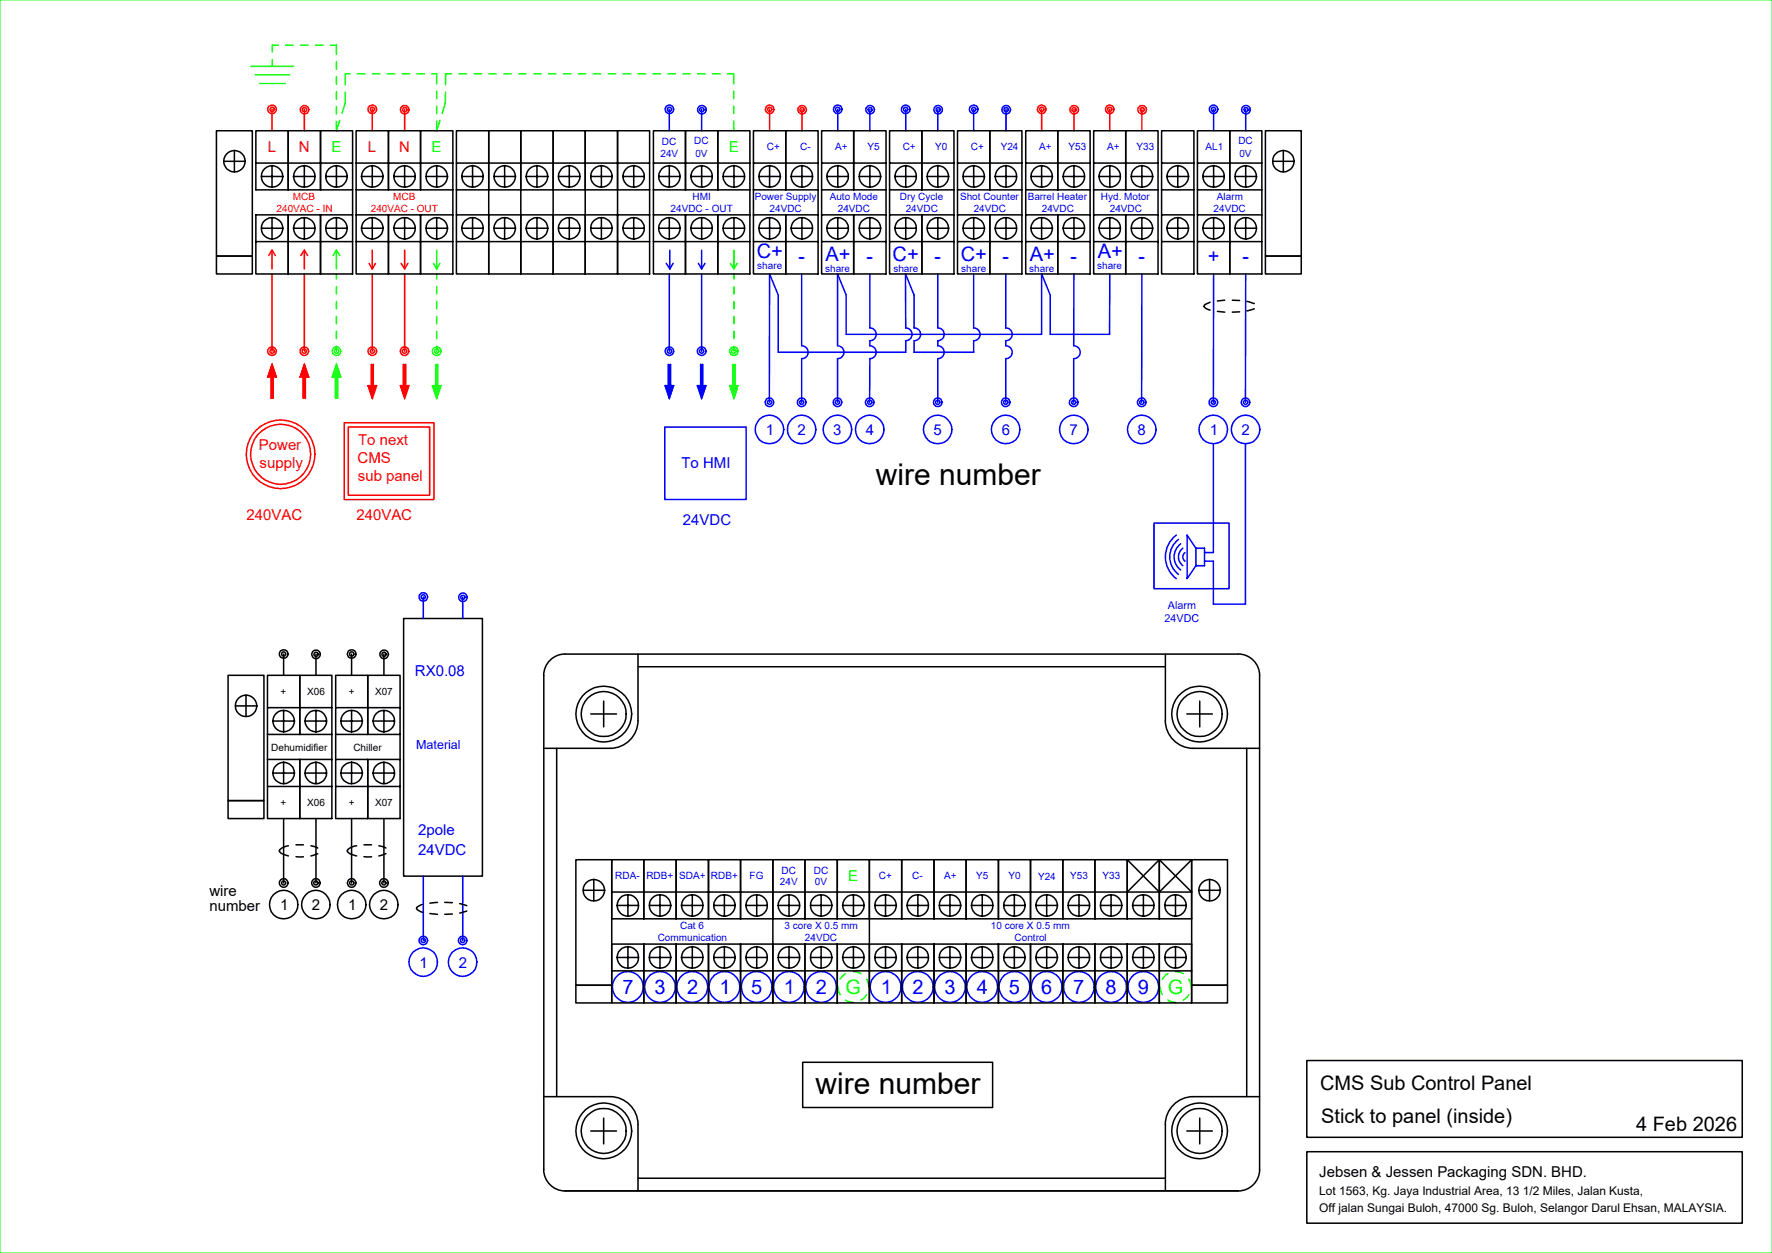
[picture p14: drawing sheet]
<svg xmlns="http://www.w3.org/2000/svg" width="297mm" height="210mm" viewBox="0 0 297 210" stroke-linecap="round" stroke-linejoin="round" font-family="sans-serif">
<defs><g id="words">
<g font-size="5">
<text x="146.8" y="81.3">wire number</text>
<text x="136.7" y="183.3">wire number</text>
</g>
<g font-size="3.4" fill="#00f">
<text x="126.8" y="43.2">C+</text>
<text x="133.9" y="44.1">-</text>
<text x="138.4" y="43.7">A+</text>
<text x="145.2" y="44.1">-</text>
<text x="149.6" y="43.8">C+</text>
<text x="156.6" y="44.1">-</text>
<text x="161" y="43.8">C+</text>
<text x="168" y="44.1">-</text>
<text x="172.6" y="43.7">A+</text>
<text x="179.5" y="44.1">-</text>
<text x="184" y="43.2">A+</text>
<text x="190.8" y="44.1">-</text>
<text x="202.4" y="44.1">+</text>
<text x="208.2" y="44.1">-</text>
<text x="104.3" y="166.6">7</text>
<text x="109.7" y="166.6">3</text>
<text x="115.1" y="166.6">2</text>
<text x="120.6" y="166.6">1</text>
<text x="125.9" y="166.6">5</text>
<text x="131.4" y="166.6">1</text>
<text x="136.7" y="166.6">2</text>
<text x="147.6" y="166.6">1</text>
<text x="153" y="166.6">2</text>
<text x="158.3" y="166.6">3</text>
<text x="163.7" y="166.6">4</text>
<text x="169.1" y="166.6">5</text>
<text x="174.5" y="166.6">6</text>
<text x="179.9" y="166.6">7</text>
<text x="185.3" y="166.6">8</text>
<text x="190.7" y="166.6">9</text>
</g>
<g font-size="3.4" fill="#0f0">
<text x="141.7" y="166.6">G</text>
<text x="195.7" y="166.6">G</text>
</g>
<g font-size="3.3">
<text x="221.3" y="182.7">CMS Sub Control Panel</text>
<text x="221.4" y="188.2">Stick to panel (inside)</text>
<text x="274.2" y="189.6">4 Feb 2026</text>
</g>
<g font-size="2.5" fill="#f00">
<text x="44.9" y="25.5">L</text>
<text x="50.1" y="25.5">N</text>
<text x="61.6" y="25.5">L</text>
<text x="66.9" y="25.5">N</text>
<text x="43.4" y="75.4">Power</text>
<text x="59.9" y="77.7">CMS</text>
<text x="60" y="74.7">To next</text>
<text x="43.5" y="78.4">supply</text>
<text x="60" y="80.7">sub panel</text>
<text x="41.3" y="87.2">240VAC</text>
<text x="59.7" y="87.2">240VAC</text>
</g>
<g font-size="2.5" fill="#0f0">
<text x="55.5" y="25.5">E</text>
<text x="72.3" y="25.5">E</text>
<text x="122.1" y="25.5">E</text>
<text x="142.2" y="147.7">E</text>
</g>
<g font-size="2.5" fill="#00f">
<text x="128.4" y="72.9">1</text>
<text x="133.7" y="72.9">2</text>
<text x="139.7" y="72.9">3</text>
<text x="145.1" y="72.9">4</text>
<text x="156.5" y="72.9">5</text>
<text x="167.9" y="72.9">6</text>
<text x="179.3" y="72.9">7</text>
<text x="190.7" y="72.9">8</text>
<text x="202.8" y="72.9">1</text>
<text x="208.1" y="72.9">2</text>
<text x="114.2" y="78.5">To HMI</text>
<text x="114.5" y="87.9">24VDC</text>
<text x="69.6" y="113.3">RX0.08</text>
<text x="70.1" y="140">2pole</text>
<text x="70.1" y="143.3">24VDC</text>
<text x="70.3" y="162.2">1</text>
<text x="76.9" y="162.2">2</text>
</g>
<g font-size="2.5">
<text x="35.1" y="150.1">wire</text>
<text x="35.1" y="152.7">number</text>
<text x="46.9" y="152.5">1</text>
<text x="52.3" y="152.5">2</text>
<text x="58.3" y="152.5">1</text>
<text x="63.7" y="152.5">2</text>
<text x="221.1" y="197.2">Jebsen &amp; Jessen Packaging SDN. BHD.</text>
</g>
<text font-size="2.1" fill="#00f" x="69.8" y="125.5">Material</text>
<g font-size="2">
<text x="221.1" y="203.2">Off jalan Sungai Buloh, 47000 Sg. Buloh, Selangor Darul Ehsan, MALAYSIA.</text>
<text x="221.1" y="200.2">Lot 1563, Kg. Jaya Industrial Area, 13 1/2 Miles, Jalan Kusta,</text>
</g>
<g font-size="1.8" fill="#00f">
<text x="195.2" y="104.2">24VDC</text>
<text x="195.7" y="102">Alarm</text>
</g>
<g font-size="1.7" fill="#00f">
<text x="110.7" y="26.2">24V</text>
<text x="111" y="24.2">DC</text>
<text x="116.4" y="24.2">DC</text>
<text x="116.5" y="26.2">0V</text>
<text x="128.5" y="25.2">C+</text>
<text x="134.1" y="25.2">C-</text>
<text x="140" y="25.2">A+</text>
<text x="145.4" y="25.2">Y5</text>
<text x="151.3" y="25.2">C+</text>
<text x="156.8" y="25.2">Y0</text>
<text x="162.7" y="25.2">C+</text>
<text x="167.7" y="25.2">Y24</text>
<text x="174.2" y="25.2">A+</text>
<text x="179.1" y="25.2">Y53</text>
<text x="185.5" y="25.2">A+</text>
<text x="190.5" y="25.2">Y33</text>
<text x="202.1" y="25.2">AL1</text>
<text x="207.6" y="24.2">DC</text>
<text x="207.7" y="26.2">0V</text>
<text x="112.4" y="35.5">24VDC - OUT</text>
<text x="116.1" y="33.5">HMI</text>
<text x="126.5" y="33.5">Power Supply</text>
<text x="129" y="35.5">24VDC</text>
<text x="139.1" y="33.5">Auto Mode</text>
<text x="140.4" y="35.5">24VDC</text>
<text x="150.8" y="33.5">Dry Cycle</text>
<text x="151.8" y="35.5">24VDC</text>
<text x="160.9" y="33.5">Shot Counter</text>
<text x="163.2" y="35.5">24VDC</text>
<text x="172.3" y="33.5">Barrel Heater</text>
<text x="174.6" y="35.5">24VDC</text>
<text x="184.5" y="33.5">Hyd. Motor</text>
<text x="186" y="35.5">24VDC</text>
<text x="203.4" y="35.5">24VDC</text>
<text x="204" y="33.5">Alarm</text>
<text x="126.9" y="45">share</text>
<text x="138.3" y="45.5">share</text>
<text x="149.7" y="45.5">share</text>
<text x="161.1" y="45.5">share</text>
<text x="172.5" y="45.5">share</text>
<text x="183.9" y="45">share</text>
<text x="103.1" y="147.4">RDA-</text>
<text x="108.3" y="147.4">RDB+</text>
<text x="113.8" y="147.4">SDA+</text>
<text x="119.2" y="147.4">RDB+</text>
<text x="125.6" y="147.4">FG</text>
<text x="130.7" y="148.4">24V</text>
<text x="131" y="146.4">DC</text>
<text x="136.4" y="146.4">DC</text>
<text x="136.6" y="148.4">0V</text>
<text x="147.3" y="147.4">C+</text>
<text x="152.9" y="147.4">C-</text>
<text x="158.2" y="147.4">A+</text>
<text x="163.6" y="147.4">Y5</text>
<text x="169" y="147.4">Y0</text>
<text x="174" y="147.4">Y24</text>
<text x="179.4" y="147.4">Y53</text>
<text x="184.8" y="147.4">Y33</text>
<text x="114" y="155.7">Cat 6</text>
<text x="131.5" y="155.7">3 core X 0.5 mm</text>
<text x="166.1" y="155.7">10 core X 0.5 mm</text>
<text x="110.2" y="157.7">Communication</text>
<text x="134.9" y="157.7">24VDC</text>
<text x="170.1" y="157.7">Control</text>
</g>
<g font-size="1.7" fill="#f00">
<text x="46.4" y="35.5">240VAC - IN</text>
<text x="49.1" y="33.5">MCB</text>
<text x="62.1" y="35.5">240VAC - OUT</text>
<text x="65.9" y="33.5">MCB</text>
</g>
<g font-size="1.7">
<text x="47" y="116.5">+</text>
<text x="51.5" y="116.5">X06</text>
<text x="58.5" y="116.5">+</text>
<text x="62.9" y="116.5">X07</text>
<text x="45.5" y="125.8">Dehumidifier</text>
<text x="59.2" y="125.8">Chiller</text>
<text x="47" y="135.1">+</text>
<text x="51.5" y="135.1">X06</text>
<text x="58.5" y="135.1">+</text>
<text x="62.9" y="135.1">X07</text>
</g>
</g></defs>
<g fill="none" stroke="#000" stroke-width=".25">
<path d="M36.3 21.9h6v21h-6zM37.5 27h3.6M39.3 25.2v3.6M42.9 21.9h5.4v9.9v-9.9h5.4v9.9v-9.9h5.4v9.9h-16.2zM42.9 27.3h16.2M43.8 29.6h3.6a1.8 1.8 0 0 1-2.4 1.7 1.8 1.8 0 0 1-.8-2.8 1.8 1.8 0 0 1 3 .2l.2 .9M43.8 38.3h3.6a1.8 1.8 0 0 1-2.4 1.7 1.8 1.8 0 0 1-.8-2.8 1.8 1.8 0 0 1 3 .2l.2 .9M45.6 27.8v3.6M45.6 36.5v3.6M49.2 29.6h3.6a1.8 1.8 0 0 1-2.6 1.5 1.8 1.8 0 0 1-.3-3 1.8 1.8 0 0 1 2.8 1l.1 .5M49.2 38.3h3.6a1.79 1.79 0 0 1-2.5 1.6 1.79 1.79 0 0 1-.6-2.9 1.79 1.79 0 0 1 2.9 .4l.2 .9M51 27.8v3.6"/>
<path d="M51 36.5v3.6M54.6 29.6h3.6a1.8 1.8 0 0 1-2.4 1.7 1.8 1.8 0 0 1-.8-2.8 1.8 1.8 0 0 1 3 .2l.2 .9M54.6 38.3h3.6a1.8 1.8 0 0 1-2.4 1.7 1.8 1.8 0 0 1-.8-2.8 1.8 1.8 0 0 1 3 .2l.2 .9M56.4 27.8v3.6M56.4 36.5v3.6M59.1 31.8v14.1h-5.4v-9.9v9.9h-5.4v-9.9v9.9h-5.4v-9.9h16.2M59.7 31.8v-9.9h5.4v9.9v-9.9h5.4v9.9v-9.9h5.4v9.9M59.7 36h16.2M59.7 31.8h16.2M59.7 27.3h16.2M59.7 31.8v4.2M60.6 29.6h3.6a1.8 1.8 0 0 1-2.4 1.7 1.8 1.8 0 0 1-.8-2.8 1.8 1.8 0 0 1 3 .2l.2 .9"/>
<path d="M60.6 38.3h3.6a1.8 1.8 0 0 1-2.4 1.7 1.8 1.8 0 0 1-.8-2.8 1.8 1.8 0 0 1 3 .2l.2 .9M62.4 27.8v3.6M62.4 36.5v3.6M66 29.6h3.6a1.8 1.8 0 0 1-2.6 1.5 1.8 1.8 0 0 1-.3-3 1.8 1.8 0 0 1 2.9 1v.5M66 38.3h3.6a1.78 1.78 0 0 1-2.4 1.7 1.78 1.78 0 0 1-.8-2.8 1.78 1.78 0 0 1 2.9 .2l.3 .4v.5M67.8 27.8v3.6M67.8 36.5v3.6M71.4 29.6h3.6a1.8 1.8 0 0 1-2.4 1.7 1.8 1.8 0 0 1-.8-2.8 1.8 1.8 0 0 1 3 .2l.2 .9M71.4 38.3h3.6a1.8 1.8 0 0 1-2.4 1.7 1.8 1.8 0 0 1-.8-2.8 1.8 1.8 0 0 1 3 .2l.2 .9M73.2 27.8v3.6M73.2 36.5v3.6M75.9 31.8v14.1h-5.4v-9.9v9.9h-5.4v-9.9v9.9h-5.4v-9.9"/>
<path d="M76.5 31.8v-9.9h5.4v9.9M76.5 36h32.4M76.5 31.8h32.4M76.5 27.3h32.4M76.5 31.8v4.2M77.4 29.6h3.6a1.8 1.8 0 0 1-2.6 1.5 1.8 1.8 0 0 1-.3-3 1.8 1.8 0 0 1 2.8 1l.1 .5M77.4 38.3h3.6a1.79 1.79 0 0 1-2.5 1.6 1.79 1.79 0 0 1-.6-2.9 1.79 1.79 0 0 1 2.9 .4l.2 .9M79.2 27.8v3.6M79.2 36.5v3.6M81.9 31.8v14.1h-5.4v-9.9M81.9 31.8v-9.9h5.4v9.9M82.8 29.6h3.6a1.8 1.8 0 0 1-2.4 1.7 1.8 1.8 0 0 1-.8-2.8 1.8 1.8 0 0 1 2.9 .2l.3 .9"/>
<path d="M82.8 38.3h3.6a1.8 1.8 0 0 1-2.4 1.7 1.8 1.8 0 0 1-.8-2.8 1.8 1.8 0 0 1 2.9 .2l.3 .9M84.6 27.8v3.6M84.6 36.5v3.6M87.3 31.8v14.1h-5.4v-9.9M87.3 31.8v-9.9h5.4v9.9M88.2 29.6h3.6a1.8 1.8 0 0 1-2.4 1.7 1.8 1.8 0 0 1-.8-2.8 1.8 1.8 0 0 1 3 .2l.2 .9M88.2 38.3h3.6a1.8 1.8 0 0 1-2.4 1.7 1.8 1.8 0 0 1-.8-2.8 1.8 1.8 0 0 1 3 .2l.2 .9M90 27.8v3.6M90 36.5v3.6M92.7 31.8v14.1h-5.4v-9.9M92.7 31.8v-9.9h5.4v9.9M93.6 29.6h3.6a1.8 1.8 0 0 1-2.4 1.7 1.8 1.8 0 0 1-.8-2.8 1.8 1.8 0 0 1 2.9 .2l.3 .4v.5"/>
<path d="M93.6 38.3h3.6a1.8 1.8 0 0 1-2.4 1.7 1.8 1.8 0 0 1-.8-2.8 1.8 1.8 0 0 1 2.9 .2l.3 .4v.5M95.4 27.8v3.6M95.4 36.5v3.6M98.1 31.8v14.1h-5.4v-9.9M98.1 31.8v-9.9h5.4v9.9M99 29.6h3.6a1.8 1.8 0 0 1-2.4 1.7 1.8 1.8 0 0 1-.8-2.8 1.8 1.8 0 0 1 3 .2l.2 .9M99 38.3h3.6a1.8 1.8 0 0 1-2.4 1.7 1.8 1.8 0 0 1-.8-2.8 1.8 1.8 0 0 1 3 .2l.2 .9M100.8 27.8v3.6M100.8 36.5v3.6M103.5 31.8v14.1h-5.4v-9.9M103.5 31.8v-9.9h5.4v9.9M104.4 29.6h3.6a1.8 1.8 0 0 1-2.6 1.5 1.8 1.8 0 0 1-.3-3 1.8 1.8 0 0 1 2.8 1l.1 .5"/>
<path d="M104.4 38.3h3.6a1.78 1.78 0 0 1-2.4 1.7 1.78 1.78 0 0 1-.8-2.8 1.78 1.78 0 0 1 2.9 .2l.2 .4 .1 .5M106.2 27.8v3.6M106.2 36.5v3.6M108.9 31.8v14.1h-5.4v-9.9M109.5 31.8v-9.9h5.4v9.9v-9.9h5.4v9.9v-9.9h5.4v9.9M109.5 36h16.2M109.5 31.8h16.2M109.5 27.3h16.2M109.5 31.8v4.2M110.4 29.6h3.6a1.8 1.8 0 0 1-2.4 1.7 1.8 1.8 0 0 1-.8-2.8 1.8 1.8 0 0 1 2.9 .2l.3 .9M110.4 38.3h3.6a1.8 1.8 0 0 1-2.4 1.7 1.8 1.8 0 0 1-.8-2.8 1.8 1.8 0 0 1 2.9 .2l.3 .9M112.2 27.8v3.6"/>
<path d="M112.2 36.5v3.6M115.8 29.6h3.6a1.8 1.8 0 0 1-2.6 1.5 1.8 1.8 0 0 1-.3-3 1.8 1.8 0 0 1 2.8 1l.1 .5M115.8 38.3h3.6a1.79 1.79 0 0 1-2.5 1.6 1.79 1.79 0 0 1-.7-2.9 1.79 1.79 0 0 1 3 .4l.2 .9M117.6 27.8v3.6M117.6 36.5v3.6M121.2 29.6h3.6a1.8 1.8 0 0 1-2.4 1.7 1.8 1.8 0 0 1-.8-2.8 1.8 1.8 0 0 1 2.9 .2l.3 .4v.5M121.2 38.3h3.6a1.8 1.8 0 0 1-2.4 1.7 1.8 1.8 0 0 1-.8-2.8 1.8 1.8 0 0 1 2.9 .2l.3 .4v.5M123 27.8v3.6M123 36.5v3.6M125.7 31.8v14.1h-5.4v-9.9v9.9h-5.4v-9.9v9.9h-5.4v-9.9M126.3 31.8v-9.9h5.4v9.9v-9.9h5.4v9.9M126.3 36h10.8"/>
<path d="M126.3 31.8h10.8M126.3 27.3h10.8M126.3 31.8v4.2M127.2 29.6h3.6a1.8 1.8 0 0 1-2.4 1.7 1.8 1.8 0 0 1-.8-2.8 1.8 1.8 0 0 1 3 .2l.2 .9M127.2 38.3h3.6a1.8 1.8 0 0 1-2.4 1.7 1.8 1.8 0 0 1-.8-2.8 1.8 1.8 0 0 1 3 .2l.2 .9M129 27.8v3.6M129 36.5v3.6M132.6 29.6h3.6a1.8 1.8 0 0 1-2.6 1.5 1.8 1.8 0 0 1-.3-3 1.8 1.8 0 0 1 2.8 1l.1 .5M132.6 38.3h3.6a1.79 1.79 0 0 1-2.5 1.6 1.79 1.79 0 0 1-.6-2.9 1.79 1.79 0 0 1 2.9 .4l.2 .9M134.4 27.8v3.6M134.4 36.5v3.6M137.1 31.8v14.1h-5.4v-9.9v9.9h-5.4v-9.9"/>
<path d="M137.7 31.8v-9.9h5.4v9.9v-9.9h5.4v9.9M137.7 36h10.8M137.7 31.8h10.8M137.7 27.3h10.8M137.7 31.8v4.2M138.6 29.6h3.6a1.8 1.8 0 0 1-2.4 1.7 1.8 1.8 0 0 1-.8-2.8 1.8 1.8 0 0 1 2.9 .2l.3 .4v.5M138.6 38.3h3.6a1.8 1.8 0 0 1-2.4 1.7 1.8 1.8 0 0 1-.8-2.8 1.8 1.8 0 0 1 2.9 .2l.3 .4v.5M140.4 27.8v3.6M140.4 36.5v3.6M144 29.6h3.6a1.8 1.8 0 0 1-2.4 1.7 1.8 1.8 0 0 1-.8-2.8 1.8 1.8 0 0 1 3 .2l.2 .9M144 38.3h3.6a1.8 1.8 0 0 1-2.4 1.7 1.8 1.8 0 0 1-.8-2.8 1.8 1.8 0 0 1 3 .2l.2 .9M145.8 27.8v3.6"/>
<path d="M145.8 36.5v3.6M148.5 31.8v14.1h-5.4v-9.9v9.9h-5.4v-9.9M149.1 31.8v-9.9h5.4v9.9v-9.9h5.4v9.9M149.1 36h10.8M149.1 31.8h10.8M149.1 27.3h10.8M149.1 31.8v4.2M150 29.6h3.6a1.8 1.8 0 0 1-2.6 1.5 1.8 1.8 0 0 1-.3-3 1.8 1.8 0 0 1 2.8 1l.1 .5M150 38.3h3.6a1.79 1.79 0 0 1-2.5 1.6 1.79 1.79 0 0 1-.6-2.9 1.79 1.79 0 0 1 2.9 .4l.2 .9M151.8 27.8v3.6M151.8 36.5v3.6M155.4 29.6h3.6a1.8 1.8 0 0 1-2.4 1.7 1.8 1.8 0 0 1-.8-2.8 1.8 1.8 0 0 1 2.9 .2l.3 .9"/>
<path d="M155.4 38.3h3.6a1.8 1.8 0 0 1-2.4 1.7 1.8 1.8 0 0 1-.8-2.8 1.8 1.8 0 0 1 2.9 .2l.3 .9M157.2 27.8v3.6M157.2 36.5v3.6M159.9 31.8v14.1h-5.4v-9.9v9.9h-5.4v-9.9M160.5 31.8v-9.9h5.4v9.9v-9.9h5.4v9.9M160.5 36h10.8M160.5 31.8h10.8M160.5 27.3h10.8M160.5 31.8v4.2M161.4 29.6h3.6a1.8 1.8 0 0 1-2.4 1.7 1.8 1.8 0 0 1-.8-2.8 1.8 1.8 0 0 1 3 .2l.2 .9M161.4 38.3h3.6a1.8 1.8 0 0 1-2.4 1.7 1.8 1.8 0 0 1-.8-2.8 1.8 1.8 0 0 1 3 .2l.2 .9M163.2 27.8v3.6"/>
<path d="M163.2 36.5v3.6M166.8 29.6h3.6a1.8 1.8 0 0 1-2.6 1.5 1.8 1.8 0 0 1-.3-3 1.8 1.8 0 0 1 2.8 1l.1 .5M166.8 38.3h3.6a1.79 1.79 0 0 1-2.5 1.6 1.79 1.79 0 0 1-.6-2.9 1.79 1.79 0 0 1 2.9 .4l.2 .9M168.6 27.8v3.6M168.6 36.5v3.6M171.3 31.8v14.1h-5.4v-9.9v9.9h-5.4v-9.9M171.9 31.8v-9.9h5.4v9.9v-9.9h5.4v9.9M171.9 36h10.8M171.9 31.8h10.8M171.9 27.3h10.8M171.9 31.8v4.2M172.8 29.6h3.6a1.8 1.8 0 0 1-2.4 1.7 1.8 1.8 0 0 1-.8-2.8 1.8 1.8 0 0 1 2.9 .2l.3 .9"/>
<path d="M172.8 38.3h3.6a1.8 1.8 0 0 1-2.4 1.7 1.8 1.8 0 0 1-.8-2.8 1.8 1.8 0 0 1 2.9 .2l.3 .9M174.6 27.8v3.6M174.6 36.5v3.6M178.2 29.6h3.6a1.8 1.8 0 0 1-2.6 1.5 1.8 1.8 0 0 1-.3-3 1.8 1.8 0 0 1 2.8 1l.1 .5M178.2 38.3h3.6a1.79 1.79 0 0 1-2.5 1.6 1.79 1.79 0 0 1-.7-2.9 1.79 1.79 0 0 1 3 .4l.2 .9M180 27.8v3.6M180 36.5v3.6M182.7 31.8v14.1h-5.4v-9.9v9.9h-5.4v-9.9M183.3 31.8v-9.9h5.4v9.9v-9.9h5.4v9.9M183.3 36h10.8M183.3 31.8h10.8M183.3 27.3h10.8"/>
<path d="M183.3 31.8v4.2M184.2 29.6h3.6a1.8 1.8 0 0 1-2.6 1.5 1.8 1.8 0 0 1-.3-3 1.8 1.8 0 0 1 2.8 1l.1 .5M184.2 38.3h3.6a1.79 1.79 0 0 1-2.5 1.6 1.79 1.79 0 0 1-.6-2.9 1.79 1.79 0 0 1 2.9 .4l.2 .9M186 27.8v3.6M186 36.5v3.6M189.6 29.6h3.6a1.8 1.8 0 0 1-2.4 1.7 1.8 1.8 0 0 1-.8-2.8 1.8 1.8 0 0 1 3 .2l.2 .9M189.6 38.3h3.6a1.8 1.8 0 0 1-2.4 1.7 1.8 1.8 0 0 1-.8-2.8 1.8 1.8 0 0 1 3 .2l.2 .9M191.4 27.8v3.6M191.4 36.5v3.6M194.1 31.8v14.1h-5.4v-9.9v9.9h-5.4v-9.9M194.7 31.8v-9.9h5.4v9.9M194.7 36h5.4"/>
<path d="M194.7 31.8h5.4M194.7 27.3h5.4M194.7 31.8v4.2M195.6 29.6h3.6a1.8 1.8 0 0 1-2.4 1.7 1.8 1.8 0 0 1-.8-2.8 1.8 1.8 0 0 1 3 .2l.2 .9M195.6 38.3h3.6a1.8 1.8 0 0 1-2.4 1.7 1.8 1.8 0 0 1-.8-2.8 1.8 1.8 0 0 1 3 .2l.2 .9M197.4 27.8v3.6M197.4 36.5v3.6M200.1 31.8v14.1h-5.4v-9.9M200.7 31.8v-9.9h5.4v9.9v-9.9h5.4v9.9M200.7 36h10.8M200.7 31.8h10.8M200.7 27.3h10.8"/>
<path d="M200.7 31.8v4.2M201.6 29.6h3.6a1.8 1.8 0 0 1-2.6 1.5 1.8 1.8 0 0 1-.3-3 1.8 1.8 0 0 1 2.8 1l.1 .5M201.6 38.3h3.6a1.79 1.79 0 0 1-2.5 1.6 1.79 1.79 0 0 1-.6-2.9 1.79 1.79 0 0 1 2.9 .4l.2 .9M203.4 27.8v3.6M203.4 36.5v3.6M207 29.6h3.6a1.8 1.8 0 0 1-2.4 1.7 1.8 1.8 0 0 1-.8-2.8 1.8 1.8 0 0 1 3 .2l.2 .9M207 38.3h3.6a1.8 1.8 0 0 1-2.4 1.7 1.8 1.8 0 0 1-.8-2.8 1.8 1.8 0 0 1 3 .2l.2 .9M208.8 27.8v3.6M208.8 36.5v3.6M211.5 31.8v14.1h-5.4v-9.9v9.9h-5.4v-9.9M212.1 21.9h6v21h-6zM213.3 27h3.6"/>
<path d="M215.1 25.2v3.6M36.3 42.9h6v3h-6zM42.9 40.5h16.2M59.7 40.5h16.2M76.5 40.5h32.4M109.5 40.5h16.2M126.3 40.5h10.8M137.7 40.5h10.8M149.1 40.5h10.8M160.5 40.5h10.8M171.9 40.5h10.8M183.3 40.5h10.8"/>
<path d="M194.7 40.5h5.4M200.7 40.5h10.8M202.8 50.7a1.46 1.46 0 0 0-1 .6 1.28 1.28 0 0 0 1 .7M204 52.2l1.3 .1M205.3 50.3l-1.3 .1M206.5 50.3l1.3 .1M207.8 52.3h-1.3M209 50.5l1.2 .4M210.2 51.8l-1.2 .3M212.1 42.9h6v3h-6zM38.2 113.2h6v21h-6zM39.5 118.3h3.6"/>
<path d="M41.2 116.5v3.6M44.8 118.6h10.8M47.5 109.6v3.6M47.5 119.1v3.6M53 109.6v3.6M53 119.1v3.6M56.3 118.6h10.8M58.9 109.6v3.6M58.9 119.1v3.6M64.3 109.6v3.6M64.3 119.1v3.6M67.6 103.7h13.3v43.1h-13.3z"/>
<path d="M91.1 113.2v82.8a3.6 3.6 0 0 0 3.6 3.6M94.7 109.6h112.8M94.7 109.6a3.6 3.6 0 0 0-3.6 3.6M99 119.7h4.3M101.2 117.5v4.3M106.9 109.6v11.1a4.7 4.7 0 0 1-4.6 4.7h-11.2M106.9 111.7h88.4M195.3 109.6v11.2M198.9 119.7h4.3M201.1 117.5v4.3M207.5 109.6a3.6 3.6 0 0 1 3.6 3.6M211.1 113.2v82.8"/>
<path d="M38.2 134.2h6v3h-6zM44.8 123.1v-9.9h5.4v9.9v-9.9h5.4v9.9M44.8 127.3h10.8M44.8 123.1h10.8M44.8 131.8h10.8M44.8 123.1v4.2M45.7 120.8h3.7a1.8 1.8 0 0 1-2.4 1.8 1.8 1.8 0 0 1-.8-2.9 1.8 1.8 0 0 1 2.9 .3l.3 .8M45.7 129.6h3.7a1.81 1.81 0 0 1-2.5 1.7 1.81 1.81 0 0 1-.7-2.9 1.81 1.81 0 0 1 2.9 .2l.3 1M47.5 127.7v3.6M47.5 137.2v10.8M51.1 120.8h3.6a1.8 1.8 0 0 1-2.4 1.8 1.8 1.8 0 0 1-.8-2.9 1.8 1.8 0 0 1 3 .3l.2 .4v.4M51.1 129.6h3.6a1.81 1.81 0 0 1-2.4 1.7 1.81 1.81 0 0 1-.8-2.9 1.81 1.81 0 0 1 3 .2l.2 1"/>
<path d="M53 127.7v3.6M53 137.2v10.8M55.6 123.1v14.1h-5.4v-9.9v9.9h-5.4v-9.9M56.3 123.1v-9.9h5.3v9.9v-9.9h5.5v9.9M56.3 127.3h10.8M56.3 123.1h10.8M56.3 131.8h10.8M56.3 123.1v4.2M57.1 120.8h3.6a1.8 1.8 0 0 1-2.3 1.8 1.8 1.8 0 0 1-.9-2.9 1.8 1.8 0 0 1 3 .3l.2 .8M57.1 129.6h3.6a1.81 1.81 0 0 1-2.4 1.7 1.81 1.81 0 0 1-.8-2.9 1.81 1.81 0 0 1 3 .2l.2 1M58.9 127.7v3.6M58.9 137.2v10.8"/>
<path d="M62.5 120.8h3.6a1.79 1.79 0 0 1-2.4 1.7 1.79 1.79 0 0 1-.7-2.9 1.79 1.79 0 0 1 2.9 .4l.2 .8M62.5 129.6h3.6a1.8 1.8 0 0 1-2.3 1.7 1.8 1.8 0 0 1-1-2.7 1.8 1.8 0 0 1 2.8-.3l.3 .3 .2 1M64.3 127.7v3.6M64.3 137.2v10.8M67.1 123.1v14.1h-5.5v-9.9v9.9h-5.3v-9.9M93.3 125.4v58.4M195.3 120.7a4.7 4.7 0 0 0 4.7 4.7h11.1M209 125.4v58.4M48.3 141.8a1.94 1.94 0 0 0-1.5 .8 1.66 1.66 0 0 0 1.5 .9M49.6 143.6h1.2M49.6 141.6h1.2M52.1 141.8l1.2 .3"/>
<path d="M53.3 143.1l-1.2 .4M59.8 141.8a1.94 1.94 0 0 0-1.6 .8 1.67 1.67 0 0 0 1.6 .9M61 143.6h1.3M61 141.6h1.3M63.5 141.8l1.2 .3M64.7 143.1l-1.2 .4M70.8 151.6l-.7 .3-.3 .3a1.46 1.46 0 0 0 1 .7M72.1 153.1l1.2 .1M73.3 151.2l-1.2 .2M74.5 151.2l1.3 .1M75.8 153.2h-1.3M77 151.5l1.2 .3"/>
<path d="M78.2 152.7l-1.2 .3M96.5 144.1h6v21h-6zM97.7 149.2h3.6M99.5 147.4v3.6M102.5 149.5h97.2l-5.4-5.4-5.4 5.4M103.4 151.7h3.6a1.79 1.79 0 0 1-2.4 1.7 1.79 1.79 0 0 1-.7-2.9 1.79 1.79 0 0 1 2.9 .4l.2 .8M105.2 150v3.6M105.2 158.6v3.6M108.8 151.7h3.6a1.8 1.8 0 0 1-2.4 1.8 1.8 1.8 0 0 1-.8-2.9 1.8 1.8 0 0 1 3 .3l.2 .8M110.6 150v3.6M110.6 158.6v3.6M114.2 151.7h3.6a1.79 1.79 0 0 1-2.4 1.7 1.79 1.79 0 0 1-.7-2.9 1.79 1.79 0 0 1 2.9 .4l.2 .8"/>
<path d="M116 150v3.6M116 158.6v3.6M119.6 151.7h3.6a1.8 1.8 0 0 1-2.4 1.8 1.8 1.8 0 0 1-.8-2.9 1.8 1.8 0 0 1 3 .3l.2 .8M121.4 150v3.6M121.4 158.6v3.6M125 151.7h3.6a1.79 1.79 0 0 1-2.4 1.7 1.79 1.79 0 0 1-.7-2.9 1.79 1.79 0 0 1 2.9 .4l.2 .8M126.8 150v3.6M126.8 158.6v3.6M129.5 154v-9.9h-5.4v9.9v-9.9h-5.4v9.9v-9.9h-5.4v9.9v-9.9h-5.4v9.9v-9.9h-5.4v9.9h97.2v-9.9h-5.4v9.9v-9.9h-5.4v9.9v-9.9h-5.4v9.9v-9.9h-5.4v9.9v-9.9h-5.4v9.9v-9.9h-5.4v9.9v-9.9h-5.4v9.9v-9.9h-5.4v9.9v-9.9h-5.4v9.9v-9.9h-5.4v9.9M129.5 154v14.1h-5.4v-9.9v9.9h-5.4v-9.9v9.9h-5.4v-9.9v9.9h-5.4v-9.9v9.9h-5.4v-9.9h97.2v9.9h-5.4v-9.9v9.9h-5.4v-9.9v9.9h-5.4v-9.9v9.9h-5.4v-9.9v9.9h-5.4v-9.9v9.9h-5.4v-9.9v9.9h-5.4v-9.9v9.9h-5.4v-9.9v9.9h-5.4v-9.9v9.9h-5.4v-9.9M129.5 154v-9.9h5.4v9.9v-9.9h5.4v9.9v-9.9h5.4v9.9M130.4 151.7h3.6a1.8 1.8 0 0 1-2.4 1.8 1.8 1.8 0 0 1-.8-2.9 1.8 1.8 0 0 1 3 .3l.2 .4v.4"/>
<path d="M132.2 150v3.6M132.2 158.6v3.6M135.8 151.7h3.6a1.8 1.8 0 0 1-2.3 1.8 1.8 1.8 0 0 1-.9-2.9 1.8 1.8 0 0 1 3 .3l.2 .8M137.6 150v3.6M137.6 158.6v3.6M141.2 151.7h3.6a1.78 1.78 0 0 1-2.3 1.8 1.78 1.78 0 0 1-.8-2.8 1.78 1.78 0 0 1 2.9 .2l.2 .4v.4M143 150v3.6M143 158.6v3.6M145.7 154v14.1h-5.4v-9.9v9.9h-5.4v-9.9v9.9h-5.4v-9.9M146.6 151.7h3.6a1.8 1.8 0 0 1-2.4 1.8 1.8 1.8 0 0 1-.8-2.9 1.8 1.8 0 0 1 3 .3l.2 .8M148.4 150v3.6M148.4 158.6v3.6"/>
<path d="M152 151.7h3.6a1.79 1.79 0 0 1-2.4 1.7 1.79 1.79 0 0 1-.7-2.9 1.79 1.79 0 0 1 2.9 .4l.2 .8M153.8 150v3.6M153.8 158.6v3.6M157.4 151.7h3.6a1.8 1.8 0 0 1-2.4 1.8 1.8 1.8 0 0 1-.8-2.9 1.8 1.8 0 0 1 3 .3l.2 .8M159.2 150v3.6M159.2 158.6v3.6M162.8 151.7h3.6a1.79 1.79 0 0 1-2.4 1.7 1.79 1.79 0 0 1-.7-2.9 1.79 1.79 0 0 1 2.9 .4l.2 .8M164.6 150v3.6M164.6 158.6v3.6M168.2 151.7h3.6a1.8 1.8 0 0 1-2.4 1.8 1.8 1.8 0 0 1-.8-2.9 1.8 1.8 0 0 1 3 .3l.2 .8M170 150v3.6M170 158.6v3.6"/>
<path d="M173.6 151.7h3.6a1.8 1.8 0 0 1-2.3 1.8 1.8 1.8 0 0 1-.9-2.9 1.8 1.8 0 0 1 3 .3l.2 .8M175.4 150v3.6M175.4 158.6v3.6M179 151.7h3.6a1.8 1.8 0 0 1-2.4 1.8 1.8 1.8 0 0 1-.8-2.9 1.8 1.8 0 0 1 3 .3l.2 .4v.4M180.8 150v3.6M180.8 158.6v3.6M184.4 151.7h3.6a1.8 1.8 0 0 1-2.3 1.8 1.8 1.8 0 0 1-.9-2.9 1.8 1.8 0 0 1 3 .3l.2 .8M186.2 150v3.6M186.2 158.6v3.6M188.9 144.1l5.4 5.4 5.4-5.4M189.8 151.7h3.6a1.78 1.78 0 0 1-2.3 1.8 1.78 1.78 0 0 1-.8-2.8 1.78 1.78 0 0 1 2.9 .2l.2 .4v.4M191.6 150v3.6"/>
<path d="M191.6 158.6v3.6M195.2 151.7h3.6a1.8 1.8 0 0 1-2.4 1.8 1.8 1.8 0 0 1-.8-2.9 1.8 1.8 0 0 1 3 .3l.2 .8M197 150v3.6M197 158.6v3.6M199.7 144.1h6v21h-6zM200.9 149.2h3.6M202.7 147.4v3.6M96.5 165.1h6v3h-6zM102.5 162.7h97.2M103.4 160.5h3.6a1.8 1.8 0 0 1-2.3 1.7 1.8 1.8 0 0 1-1-2.7 1.8 1.8 0 0 1 2.8-.3l.3 .3 .2 1M108.8 160.5h3.6a1.81 1.81 0 0 1-2.4 1.7 1.81 1.81 0 0 1-.8-2.9 1.81 1.81 0 0 1 3 .2l.2 1M114.2 160.5h3.6a1.8 1.8 0 0 1-2.3 1.7 1.8 1.8 0 0 1-1-2.7 1.8 1.8 0 0 1 2.8-.3l.3 .3 .2 1"/>
<path d="M119.6 160.5h3.6a1.81 1.81 0 0 1-2.4 1.7 1.81 1.81 0 0 1-.8-2.9 1.81 1.81 0 0 1 3 .2l.2 1M125 160.5h3.6a1.8 1.8 0 0 1-2.3 1.7 1.8 1.8 0 0 1-1-2.7 1.8 1.8 0 0 1 2.8-.3l.3 .3 .2 1M130.4 160.5h3.6a1.81 1.81 0 0 1-2.4 1.7 1.81 1.81 0 0 1-.8-2.9 1.81 1.81 0 0 1 3 .2l.2 1M134.5 178h31.9v7.6h-31.9zM135.8 160.5h3.6a1.81 1.81 0 0 1-2.4 1.7 1.81 1.81 0 0 1-.8-2.9 1.81 1.81 0 0 1 3 .2l.2 1M141.2 160.5h3.6a1.8 1.8 0 0 1-2.6 1.5 1.8 1.8 0 0 1-.3-3 1.8 1.8 0 0 1 2.9 1v.5M146.6 160.5h3.6a1.81 1.81 0 0 1-2.4 1.7 1.81 1.81 0 0 1-.8-2.9 1.81 1.81 0 0 1 3 .2l.2 1M152 160.5h3.6a1.8 1.8 0 0 1-2.3 1.7 1.8 1.8 0 0 1-1-2.7 1.8 1.8 0 0 1 2.8-.3l.3 .3 .2 1M157.4 160.5h3.6a1.81 1.81 0 0 1-2.4 1.7 1.81 1.81 0 0 1-.8-2.9 1.81 1.81 0 0 1 3 .2l.2 1M162.8 160.5h3.6a1.8 1.8 0 0 1-2.3 1.7 1.8 1.8 0 0 1-1-2.7 1.8 1.8 0 0 1 2.8-.3l.3 .3 .2 1M168.2 160.5h3.6a1.81 1.81 0 0 1-2.4 1.7 1.81 1.81 0 0 1-.8-2.9 1.81 1.81 0 0 1 3 .2l.2 1M173.6 160.5h3.6a1.81 1.81 0 0 1-2.4 1.7 1.81 1.81 0 0 1-.8-2.9 1.81 1.81 0 0 1 3 .2l.2 1"/>
<path d="M179 160.5h3.6a1.81 1.81 0 0 1-2.4 1.7 1.81 1.81 0 0 1-.8-2.9 1.81 1.81 0 0 1 3 .2l.2 1M184.4 160.5h3.6a1.81 1.81 0 0 1-2.4 1.7 1.81 1.81 0 0 1-.8-2.9 1.81 1.81 0 0 1 3 .2l.2 1M189.8 160.5h3.6a1.8 1.8 0 0 1-2.6 1.5 1.8 1.8 0 0 1-.3-3 1.8 1.8 0 0 1 2.9 1v.5M195.2 160.5h3.6a1.81 1.81 0 0 1-2.4 1.7 1.81 1.81 0 0 1-.8-2.9 1.81 1.81 0 0 1 3 .2l.2 1M199.7 165.1h6v3h-6zM219 177.7h73v12.9h-73zM91.1 183.8h11.2a4.7 4.7 0 0 1 4.6 4.7M94.7 199.6h112.8M99 189.6h4.3M101.2 187.4v4.3M106.9 197.5h88.4M106.9 188.5v11.1"/>
<path d="M195.3 188.5v11.1M198.9 189.6h4.3M201.1 187.4v4.3M211.1 183.8h-11.1a4.7 4.7 0 0 0-4.7 4.7M211.1 196a3.6 3.6 0 0 1-3.6 3.6M219 193h73v12h-73z"/>
<circle cx="39.3" cy="27" r="1.8"/>
<circle cx="215.1" cy="27" r="1.8"/>
<circle cx="41.2" cy="118.3" r="1.81"/>
<circle cx="47.5" cy="109.6" r=".35"/>
<circle cx="47.5" cy="109.6" r=".72"/>
<circle cx="53" cy="109.7" r=".72"/>
<circle cx="53" cy="109.7" r=".35"/>
<circle cx="58.9" cy="109.6" r=".72"/>
<circle cx="58.9" cy="109.6" r=".37"/>
<circle cx="64.4" cy="109.7" r=".35"/>
<circle cx="64.4" cy="109.7" r=".72"/>
<circle cx="101.2" cy="119.7" r="3.8"/>
<circle cx="101.2" cy="119.7" r="4.7"/>
<circle cx="201.1" cy="119.7" r="4.7"/>
<circle cx="201.1" cy="119.7" r="3.8"/>
<circle cx="47.5" cy="151.6" r="2.38"/>
<circle cx="47.5" cy="148" r=".34"/>
<circle cx="47.5" cy="148" r=".72"/>
<circle cx="52.9" cy="151.6" r="2.4"/>
<circle cx="52.9" cy="148" r=".35"/>
<circle cx="53" cy="148" r=".72"/>
<circle cx="58.9" cy="148" r=".72"/>
<circle cx="58.9" cy="151.6" r="2.4"/>
<circle cx="59" cy="148" r=".35"/>
<circle cx="64.3" cy="151.6" r="2.38"/>
<circle cx="64.3" cy="148" r=".72"/>
<circle cx="64.3" cy="148" r=".34"/>
<circle cx="99.5" cy="149.2" r="1.81"/>
<circle cx="202.7" cy="149.2" r="1.79"/>
<circle cx="101.2" cy="189.5" r="3.8"/>
<circle cx="101.2" cy="189.5" r="4.7"/>
<circle cx="201.1" cy="189.5" r="4.7"/>
<circle cx="201.1" cy="189.5" r="3.8"/>
</g>
<g fill="none" stroke="#0f0" stroke-width=".25">
<path d="M42 11.1h7.2M42.8 12.6h5.7M43.5 14h4.3M45.6 10v1.1M46.7 7.6h-1.1v1.1M47.9 7.6h1.2M50.4 7.6h1.2M52.9 7.6h1.2M55.4 7.6h1v1.5M56.4 10.4v1.2M56.4 12.9v1.2M56.4 15.4v1.2"/>
<path d="M56.4 17.8v1.3M57.9 15.4v1.9l-.6 1.7M58.7 12.4h-.8v1.8M59.9 12.4h1.3M62.4 12.4h1.3M64.9 12.4h1.3M67.4 12.4h1.3M69.9 12.4h1.3M72.4 12.4h.8v1.6M73.2 15.3v1.2M73.2 17.8v1.2M74.7 15.4l-.1 1.9-.5 1.7"/>
<path d="M75.7 12.4h-1v1.8M76.9 12.4h1.3M79.5 12.4h1.2M82 12.4h1.2M84.5 12.4h1.2M87 12.4h1.2M89.5 12.4h1.2M91.9 12.4h1.3M94.4 12.4h1.3M96.9 12.4h1.3M99.4 12.4h1.3M101.9 12.4h1.3"/>
<path d="M104.4 12.4h1.3M106.9 12.4h1.3M109.4 12.4h1.3M111.9 12.4h1.3M114.4 12.4h1.3M116.9 12.4h1.3M119.4 12.4h1.3M121.9 12.4h1.1v1.6M123 15.3v1.2M123 17.8v1.2M56.9 20.2l-.5 1.7v-1.6M73.7 20.2l-.5 1.7v-1.6"/>
<path d="M123 20.3v1.6M56.4 41.9v3.2M56.4 45.9v.9M56.4 48v1.3M56.4 50.5v1.3M56.4 53v1.3M56.4 55.5v1.3M56.4 58v.9M56.4 41.9l-.6 .9M56.4 41.9l.6 .9M72.6 44.1l.6 1M73.2 41.9v3.2"/>
<path d="M73.2 45.9v.9M73.2 48v1.3M73.2 50.5v1.3M73.2 53v1.3M73.2 55.5v1.3M73.2 58v.9M73.7 44.1l-.5 1M122.4 44.1l.6 1M123 41.9v3.2M123 45.9v.9M123 48v1.3M123 50.5v1.3"/>
<path d="M123 53v1.3M123 55.5v1.3M123 58v.9M123.6 44.1l-.6 1M56.2 66.7v-3.5h-.5l.7-2.2 .7 2.2h-.5v3.5M73 61.1v3.5h-.5l.7 2.2 .7-2.2h-.5v-3.5M122.8 61.1v3.5h-.5l.7 2.2 .7-2.2h-.5v-3.5M140.5 165.4v.6l.3 .7M141.7 163.2l-.9 .9M141.7 167.6l.8 .3 .5 .1M143 162.8l.6 .1 .7 .3M145.2 164.1l.3 .7 .1 .6"/>
<path d="M145.2 166.7l-.5 .7-.4 .2M194.4 165.4l.4 1.3M195.7 163.2l-.3 .2-.6 .7M195.7 167.6l1.3 .4M197 162.8l.6 .1 .7 .3M199.3 164.1l.3 .7v.6M199.3 166.7l-.2 .3-.8 .6"/>
<circle cx="56.4" cy="58.9" r=".72"/>
<circle cx="56.4" cy="58.8" r=".37"/>
<circle cx="73.2" cy="58.9" r=".72"/>
<circle cx="73.2" cy="58.8" r=".37"/>
<circle cx="123" cy="58.9" r=".71"/>
<circle cx="123" cy="58.8" r=".37"/>
</g>
<g fill="none" stroke="#f00" stroke-width=".25">
<path d="M45.6 18.3v3.6M51 18.3v3.6M62.4 18.3v3.6M67.8 18.3v3.6M129 18.3v3.6M134.4 18.3v3.6M174.6 18.3v3.6M180 18.3v3.6M186 18.3v3.6M191.4 18.3v3.6M45.6 41.9v3.2M45.6 45.9v13"/>
<path d="M45.6 41.9l-.6 .9M45.6 41.9l.5 .9M51 41.9v3.2M51 45.9v13M51 41.9l-.6 .9M51 41.9l.6 .9M61.8 44.1l.6 1M62.4 41.9v3.2M62.4 45.9v13M62.9 44.1l-.5 1M67.2 44.1l.6 1M67.8 41.9v3.2"/>
<path d="M67.8 45.9v13M68.4 44.1l-.6 1M45.4 66.7v-3.5h-.5l.7-2.2 .7 2.2h-.5v3.5M50.8 66.7v-3.5h-.5l.7-2.2 .7 2.2h-.5v3.5M57.7 70.9h15v12.8h-15zM58.4 71.6h13.6v11.4h-13.6zM62.2 61.1v3.5h-.5l.7 2.2 .7-2.2h-.5v-3.5M67.6 61.1v3.5h-.5l.7 2.2 .7-2.2h-.5v-3.5"/>
<circle cx="45.6" cy="18.3" r=".71"/>
<circle cx="45.6" cy="18.3" r=".37"/>
<circle cx="51" cy="18.4" r=".37"/>
<circle cx="51" cy="18.4" r=".72"/>
<circle cx="62.4" cy="18.3" r=".71"/>
<circle cx="62.4" cy="18.3" r=".37"/>
<circle cx="67.8" cy="18.4" r=".72"/>
<circle cx="67.8" cy="18.4" r=".37"/>
<circle cx="129" cy="18.3" r=".71"/>
<circle cx="129" cy="18.3" r=".37"/>
<circle cx="134.4" cy="18.4" r=".37"/>
<circle cx="134.4" cy="18.4" r=".72"/>
<circle cx="174.6" cy="18.3" r=".71"/>
<circle cx="174.6" cy="18.3" r=".37"/>
<circle cx="180" cy="18.4" r=".35"/>
<circle cx="180" cy="18.4" r=".72"/>
<circle cx="186" cy="18.3" r=".37"/>
<circle cx="186" cy="18.3" r=".71"/>
<circle cx="191.4" cy="18.4" r=".72"/>
<circle cx="191.4" cy="18.4" r=".37"/>
<circle cx="45.6" cy="58.9" r=".72"/>
<circle cx="45.6" cy="58.8" r=".37"/>
<circle cx="51" cy="58.8" r=".37"/>
<circle cx="51" cy="58.9" r=".72"/>
<circle cx="62.4" cy="58.9" r=".72"/>
<circle cx="62.4" cy="58.8" r=".37"/>
<circle cx="67.8" cy="58.8" r=".37"/>
<circle cx="67.8" cy="58.9" r=".72"/>
<circle cx="47" cy="76.2" r="5.8"/>
<circle cx="47" cy="76.1" r="5"/>
</g>
<g fill="#f00" stroke="#f00" stroke-width=".17">
<path d="M45.6 61l.7 2.2h-.5v3.5h-.4v-3.5h-.5z" fill-rule="evenodd"/>
<path d="M62.2 61.1h.4v3.5h.5l-.7 2.2-.7-2.2h.5z" fill-rule="evenodd"/>
<path d="M51 61l.7 2.2h-.5v3.5h-.4v-3.5h-.5z" fill-rule="evenodd"/>
<path d="M67.6 61.1h.4v3.5h.5l-.7 2.2-.7-2.2h.5z" fill-rule="evenodd"/>
</g>
<g fill="none" stroke="#00f" stroke-width=".25">
<path d="M112.2 18.3v3.6M117.6 18.3v3.6M140.4 18.3v3.6M145.8 18.3v3.6M151.8 18.3v3.6M157.2 18.3v3.6M163.2 18.3v3.6M168.6 18.3v3.6M203.4 18.3v3.6M208.8 18.3v3.6M111.7 44.1l.6 1M112.2 45.9v13"/>
<path d="M112.3 41.9v3.2M112.8 44.1l-.5 1M117.1 44.1l.5 1M117.6 41.9v3.2M117.6 45.9v13M118.2 44.1l-.6 1M134.4 45.9v12.1a1.08 1.08 0 0 1 1 1 1.08 1.08 0 0 1-1 1.1M145.8 45.9v9.1a1.08 1.08 0 0 1 1.1 1 1.08 1.08 0 0 1-1.1 1.1v.8a1.09 1.09 0 0 1 1.1 1.1 1.09 1.09 0 0 1-1.1 1.1M153.2 55v-5.6l-1.4-3.5v9.1a1.08 1.08 0 0 1 1.1 1 1.08 1.08 0 0 1-1.1 1.1v1.9h-21.4v-9.6l-1.4-3.5-.1 21.5M153.2 55a1.08 1.08 0 0 1 1.1 1 1.08 1.08 0 0 1-1.1 1.1M157.2 45.9v9.1a1.08 1.08 0 0 1 1.1 1 1.08 1.08 0 0 1-1.1 1.1v.8a1.09 1.09 0 0 1 1 1.1 1.09 1.09 0 0 1-1 1.1M163.2 45.9v9.1a1.08 1.08 0 0 1 1.1 1 1.08 1.08 0 0 1-1.1 1.1v1.9h-10v-1.9"/>
<path d="M168.6 45.9v9.1a1.08 1.08 0 0 1 1.1 1 1.08 1.08 0 0 1-1.1 1.1v.8a1.09 1.09 0 0 1 1 1.1 1.09 1.09 0 0 1-1 1.1M180 45.9v12.1a1.08 1.08 0 0 1 1 1 1.08 1.08 0 0 1-1 1.1M186 45.9v10.1h-10v-6.6l-1.4-3.5v10.1h-32.8v-6.6l-1.4-3.5v12.1a1.08 1.08 0 0 1 1 1 1.08 1.08 0 0 1-1 1.1M191.4 45.9l-.1 21.5M203.4 45.9v21.5M208.8 45.9l-.1 21.5M111.4 71.6h13.7v12.1h-13.7zM112 61.1v3.5h-.5l.7 2.2 .7-2.2h-.5v-3.5M117.4 61.1v3.5h-.5l.7 2.2 .7-2.2h-.5v-3.5M134.4 60.1v7.3M140.4 60.1v7.3M145.8 60.1v7.3"/>
<path d="M157.2 60.1v7.3M168.6 60.1v7.3M180 60.1v7.3M203.4 74.4v18.2h-1.5M208.7 74.4v26.8h-5.3v-7.2h-1.5M193.4 87.7h12.6v11h-12.6zM197.2 89.7a4.6 4.6 0 0 0 0 7.3M197.5 90.4a3.7 3.7 0 0 0 0 5.9M197.9 91.1a2.74 2.74 0 0 0 0 4.4M198.3 91.9a1.83 1.83 0 0 0 0 2.9M198.6 92.6a.91 .91 0 0 0 0 1.5M199 89.7l1.4 2.2h1.5v2.9h-1.5l-1.4 2.2z"/>
<path d="M200.4 91.9v2.9M71 100.1v3.6M77.6 100.1v3.6M71 146.8v10.8M77.6 146.8v10.8"/>
<circle cx="112.2" cy="18.3" r=".71"/>
<circle cx="112.2" cy="18.3" r=".37"/>
<circle cx="117.6" cy="18.4" r=".35"/>
<circle cx="117.6" cy="18.4" r=".72"/>
<circle cx="140.4" cy="18.3" r=".37"/>
<circle cx="140.4" cy="18.3" r=".71"/>
<circle cx="145.8" cy="18.4" r=".35"/>
<circle cx="145.8" cy="18.4" r=".72"/>
<circle cx="151.8" cy="18.3" r=".35"/>
<circle cx="151.8" cy="18.3" r=".71"/>
<circle cx="157.2" cy="18.4" r=".72"/>
<circle cx="157.2" cy="18.4" r=".37"/>
<circle cx="163.2" cy="18.3" r=".71"/>
<circle cx="163.2" cy="18.3" r=".37"/>
<circle cx="168.6" cy="18.4" r=".37"/>
<circle cx="168.7" cy="18.4" r=".72"/>
<circle cx="203.4" cy="18.3" r=".37"/>
<circle cx="203.4" cy="18.3" r=".71"/>
<circle cx="208.8" cy="18.4" r=".72"/>
<circle cx="208.8" cy="18.4" r=".37"/>
<circle cx="112.2" cy="58.9" r=".72"/>
<circle cx="112.2" cy="58.8" r=".37"/>
<circle cx="117.6" cy="58.8" r=".35"/>
<circle cx="117.6" cy="58.9" r=".72"/>
<circle cx="128.9" cy="67.4" r=".72"/>
<circle cx="129" cy="72" r="2.4"/>
<circle cx="129" cy="67.4" r=".35"/>
<circle cx="134.4" cy="72" r="2.38"/>
<circle cx="134.4" cy="67.4" r=".72"/>
<circle cx="134.4" cy="67.4" r=".34"/>
<circle cx="140.4" cy="72" r="2.4"/>
<circle cx="140.4" cy="67.4" r=".35"/>
<circle cx="140.4" cy="67.4" r=".72"/>
<circle cx="145.8" cy="67.4" r=".72"/>
<circle cx="145.8" cy="72" r="2.4"/>
<circle cx="145.8" cy="67.4" r=".35"/>
<circle cx="157.2" cy="72" r="2.4"/>
<circle cx="157.2" cy="67.4" r=".35"/>
<circle cx="157.2" cy="67.4" r=".72"/>
<circle cx="168.6" cy="72" r="2.38"/>
<circle cx="168.6" cy="67.4" r=".72"/>
<circle cx="168.6" cy="67.4" r=".34"/>
<circle cx="180" cy="67.4" r=".72"/>
<circle cx="180" cy="72" r="2.4"/>
<circle cx="180" cy="67.4" r=".35"/>
<circle cx="191.3" cy="67.4" r=".72"/>
<circle cx="191.4" cy="72" r="2.4"/>
<circle cx="191.4" cy="67.4" r=".35"/>
<circle cx="203.4" cy="72" r="2.38"/>
<circle cx="203.4" cy="67.4" r=".72"/>
<circle cx="203.4" cy="67.4" r=".34"/>
<circle cx="208.7" cy="67.4" r=".72"/>
<circle cx="208.8" cy="72" r="2.4"/>
<circle cx="208.8" cy="67.4" r=".35"/>
<circle cx="70.9" cy="100" r=".35"/>
<circle cx="70.9" cy="100" r=".72"/>
<circle cx="77.6" cy="100.1" r=".35"/>
<circle cx="77.6" cy="100.1" r=".72"/>
<circle cx="70.9" cy="157.6" r=".35"/>
<circle cx="70.9" cy="157.6" r=".72"/>
<circle cx="77.5" cy="157.6" r=".37"/>
<circle cx="77.5" cy="157.6" r=".72"/>
<circle cx="71" cy="161.3" r="2.37"/>
<circle cx="77.5" cy="161.3" r="2.38"/>
<circle cx="105.2" cy="165.4" r="2.58"/>
<circle cx="110.6" cy="165.4" r="2.57"/>
<circle cx="116" cy="165.4" r="2.58"/>
<circle cx="121.4" cy="165.4" r="2.57"/>
<circle cx="126.8" cy="165.4" r="2.57"/>
<circle cx="132.2" cy="165.4" r="2.56"/>
<circle cx="137.6" cy="165.4" r="2.57"/>
<circle cx="148.4" cy="165.4" r="2.57"/>
<circle cx="153.8" cy="165.4" r="2.58"/>
<circle cx="159.2" cy="165.4" r="2.57"/>
<circle cx="164.6" cy="165.4" r="2.58"/>
<circle cx="170" cy="165.4" r="2.57"/>
<circle cx="175.4" cy="165.4" r="2.57"/>
<circle cx="180.8" cy="165.4" r="2.56"/>
<circle cx="186.2" cy="165.4" r="2.57"/>
<circle cx="191.6" cy="165.4" r="2.58"/>
</g>
<g fill="#0f0" stroke="#0f0" stroke-width=".17">
<path d="M56.4 61l.7 2.2h-.5v3.5h-.4v-3.5h-.5z" fill-rule="evenodd"/>
<path d="M73 61.1h.4v3.5h.5l-.7 2.2-.7-2.2h.5z" fill-rule="evenodd"/>
<path d="M122.8 61.1h.4v3.5h.5l-.7 2.2-.7-2.2h.5z" fill-rule="evenodd"/>
</g>
<g fill="#00f" stroke="#00f" stroke-width=".17">
<path d="M112 61.1h.4v3.5h.5l-.7 2.2-.7-2.2h.5z" fill-rule="evenodd"/>
<path d="M117.4 61.1h.4v3.5h.5l-.7 2.2-.7-2.2h.5z" fill-rule="evenodd"/>
</g>
<path d="M0 0h297v210h-297z" fill="none" stroke="#0f0" stroke-width=".17"/>
<use href="#words"/>
</svg>
